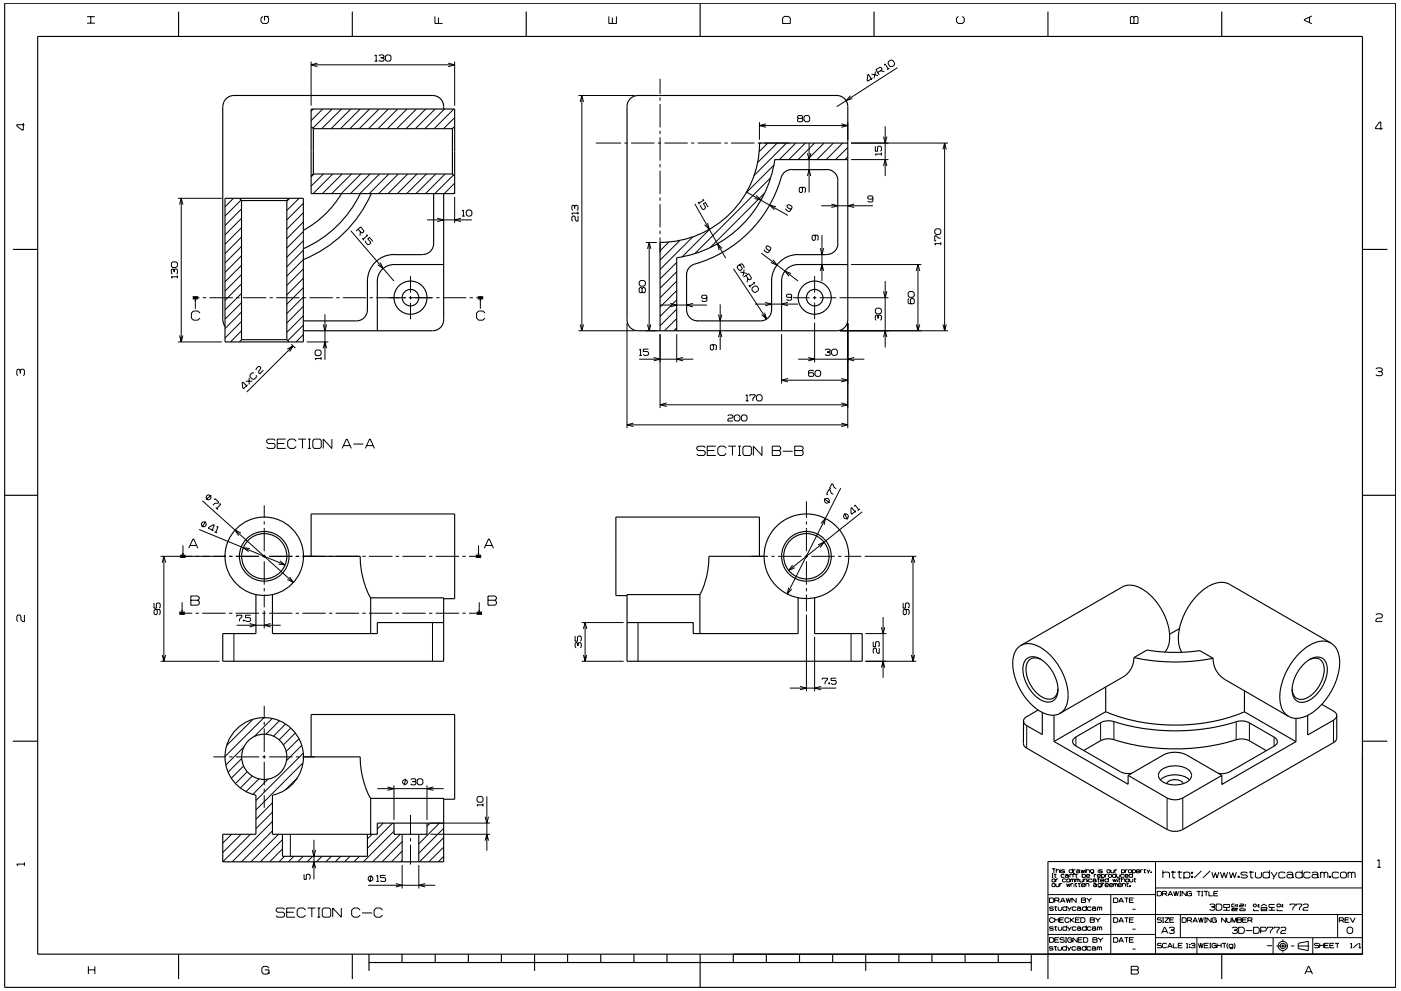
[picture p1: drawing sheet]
<svg xmlns="http://www.w3.org/2000/svg" width="420mm" height="297mm" viewBox="0 0 420 297" stroke-linecap="round" stroke-linejoin="round" font-family="sans-serif">
<g fill="none" stroke="#000" stroke-width=".3">
<path d="M26.1 6.9h2.3M26.1 5h2.3M27.2 5v1.9M78.8 4.9l-.5 .5v1.1l.5 .5h1.3l.5-.5v-1.1l-.5-.5M80.6 4.9h-1.3v1.2M93.3 18.5v13.2M93.3 19.4h43.1M95.2 18.9l-1.9 .5 1.9 .6M112.4 16.8l.4-.3v1.8M112.4 18.3h.8M113.6 16.8l.3-.3h1l.3 .3-.3 .5M114.2 17.3h.7"/>
<path d="M114.9 17.3l.3 .3v.4l-.3 .3h-1l-.3-.3M115.6 16.9l.4-.4h.8l.5 .4v1l-.5 .4h-.8l-.4-.4zM130.4 4.9v2.1h2.3M131.5 5.2v1.8M134.4 18.9l2 .5-2 .6M136.4 18.5v13.2M182.6 4.9v2.1h2.3v-2.1M183.6 5.2v1.8M234.7 5.4l.5-.5h1.3l.5 .5v1.6h-2.3zM265.2 19.6l.2-.5 1 1.6M266.4 18.5l.8-.5 .6 .1 .5 .9-.1 .6-.7 .4-.6-.1-.6-.8zM287.4 4.9l-.5 .5v1.1l.5 .5h1.2l.6-.5v-1.1l-.6-.5"/>
<path d="M339.3 4.9h.4l.4 .4 .3-.4h.5l.4 .4v1.7h-2.3v-1.7zM340.1 5.3v1.7M392.7 5.2v1.5M393.4 4.8l-2.2 1v.3l2.2 1M7 36.9v2.1h-.4l-1.6-1.2v-.4h2.3M94 32.7l-.7 .7M96.8 32.7l-3.5 3.5M99.6 32.7l-5.8 5.7M102.4 32.7l-5.9 5.9M105.2 32.7l-5.9 5.9M108 32.7l-5.9 5.9M110.8 32.7l-5.9 5.9"/>
<path d="M113.7 32.7l-6 5.9M116.5 32.7l-6 5.9M119.2 32.7l-5.8 5.9M122 32.7l-5.8 5.9M124.9 32.7l-5.9 5.9M127.7 32.7l-5.9 5.9M130.5 32.7l-5.9 5.9M133.3 32.7l-5.9 5.9M136.1 32.7l-5.9 5.9M136.4 35.3l-3.4 3.3M173.5 28.6h16.8M174 30.6l.5-2 .5 2"/>
<path d="M174.5 28.6v70.5M198 23.6v4.6M198 29.2v1M198 31.2v7M198 39.2v1M227.8 36.6v5.3M227.8 37.6h26.5M229.7 37.1l-1.9 .5 1.9 .5M239.4 35.5l-.2-.3 .2-.6h1l.3 .3-.3 .6M239.4 35.5l-.2 .3 .2 .7h1l.3-.3v-.4l-.3-.3M239.4 35.5h1M241.1 35.1l.5-.5h.8l.4 .5v1l-.4 .4h-.8l-.5-.4z"/>
<path d="M252.3 37.1l1.9 .5-1.9 .5M254.3 36.6v5.3M255.1 28.7l-1.4 1.5 1.9-.7M261.4 22.2l1.9 .4M261.7 23.4l-1.5 .9-.1-.2 .1-1.6 .2-.2 1.1 1.6M262.5 21.5l-.4 2M263.2 21.7l1.2-.7 .1-.4-.3-.4h-.3l-1.2 .7 .9 1.5M264 21.2l1.2 .3M265.5 37.9v14.9M266.7 20.4l-.6 .5M269.2 20.3l-18.3 11.7M414.6 38.6h-2.1v-.4l1.3-1.6h.3v2.3"/>
<path d="M53.4 59.4h13.1M54.4 59.4v43.1M70 59.4l-2.5 2.6M72.3 60l-4.8 4.8M86.9 59.4l-.9 .9M89.7 59.4l-3.7 3.7M94.1 52.2l-.8 .8M97 52.2l-3.7 3.6M99.8 52.2l-5.9 5.8M102.4 58h5.6M102.6 52.2l-5.9 5.8M105.4 52.2l-5.9 5.8"/>
<path d="M108.2 52.2l-5.9 5.8M111 52.2l-5.9 5.8M113.8 52.2l-5.9 5.8M116.6 52.2l-5.9 5.8M119.5 52.2l-6 5.8M122.3 52.2l-5.9 5.8M125 52.2l-5.8 5.8M127.9 52.2l-5.9 5.8M130.7 52.2l-5.9 5.8M133.5 52.2l-5.9 5.8M136 52.5l-5.6 5.5M136.4 57.7l-.4 .3"/>
<path d="M136.4 54.9l-3.2 3.1M136.4 59.1v7.8M178.7 42.9h7.6M187.2 42.9h1.1M189.3 42.9h7M197.3 42.9h.9M198 41.2v7M198 49.2v1M198 51.2v7M198 59.2v1M199.3 42.9h6.9M207.3 42.9h.9"/>
<path d="M209.3 42.9h6.9M210.7 59.8l.5 .2-1.7 .9M217.3 42.9h1M219.2 42.9h7.1M223.9 57.6l12.4 7M226.8 58.6l1.4 1.4-1.9-.5M227.2 42.9h1.1M229.2 42.9h7.6M229.3 57.9l-16.4 16.4M230.2 42.9l-2.6 2.6M231.1 53.3l-22.8 22.8M232.1 49.5l-8.4 8.3"/>
<path d="M233.1 42.9l-5.9 5.9M235.9 42.9l-9.8 9.8M238.7 42.9l-5 4.9M240.4 56.1l.3 .3v1l-.3 .3h-.4l-.3-.3v-1l.3-.3h1.3l.3 .3v1l-.3 .3M241.5 42.9l-4.9 4.9M242.1 52.8l.6-2 .5 2M242.1 45.9l.6 1.9 .5-1.9M242.7 42.9v14.8M244.3 42.9l-4.9 4.9M247.1 42.9l-5 4.9M249.9 42.9l-4.9 4.9M252.7 42.9l-4.9 4.9"/>
<path d="M254.3 47l-.9 .8M254.3 44.2l-3.7 3.6M255.2 47.8h11.2M255.2 42.9h29.1M261.8 59.4l-.3 .3h-1l-.3-.3v-.4l.3-.3h1l.3 .3v1.3l-.3 .2h-1l-.3-.2M262.5 43.8v1.5h.7v-1.2l.3-.3h.5l.3 .3v1l-.3 .2M264.3 46.2h-1.8l.3 .4M264.3 45.8v.8M265 40.9l.5 2 .5-2M265 49.7l.5-1.9 .5 1.9M282.8 44.8l.5-1.9 .5 1.9M283.3 42.9v56.2"/>
<path d="M51.8 78.5h1l.4 .4v.9l-.4 .4h-1l-.4-.4v-.9zM53.8 61.3l.6-1.9 .5 1.9M72.4 79.5l-4.9 5M72.4 73.9l-4.9 4.9M72.4 76.7l-4.9 5M72.4 71l-4.9 5M72.4 68.2l-4.9 5M72.4 65.5l-4.9 4.9M72.4 62.6l-4.9 5M91 77.8l-5 5M91 72.2l-5 4.9M91 69.4l-5 4.9"/>
<path d="M91 61l-5 4.9M91 63.8l-5 4.9M91 75l-5 5M91 66.6l-5 4.9M91 69v5.6M105.2 69.2l13 15M107.4 68.7l.9 1.1h.4l.4-.3v-.4l-.9-1.1-1.4 1.3M108.1 69.4l-.1 1.3M108.6 71.4l.6 .7M109.6 72.2v.4l.6 .7h.5l.4-.3v-.4l-.8-1 .5-.4 1 1.1M109.8 70.4l.5 .1-1.4 1.2M114 78.7l.9 1.8-1.6-1.1"/>
<path d="M128.1 65.9h13.4M131.1 65.4l2 .5-2 .5M138.3 65.4l-1.9 .5 1.9 .5M138.6 63.2l.4-.2v1.8M138.6 64.8h.8M139.8 63.4l.4-.4h.9l.4 .4v.9l-.4 .5h-.9l-.4-.5zM172.3 61.8l.3-.3h.5l.3 .3v1l-.3 .3M172.3 61.8l-.2-.3-.6 .3v1l.3 .3M172.3 61.8v.7M173.4 63.5v.8M173.4 64.7v1.6h-.5l-.4-.4v-.9l-.3-.3h-.4l-.3 .3v1l.3 .3M173.4 63.9h-1.9l.3 .4"/>
<path d="M193.7 72.7h3.3M194.2 74.6l.5-1.9 .5 1.9M194.7 72.7v26.4M198 61.2v7M198 69.2v.9M198 71.2v4.5M200.6 72.6l-2.6 2.6M202.9 78.7l-4.9 4.9M203.9 72.1l-5.9 5.9M207.7 71l-9.7 9.8M208.4 61.1l9.2 16.3M209.3 60.5l.5 .8"/>
<path d="M210.2 61.5l-.1 .3 .5 .9 .4 .1 .4-.3 .2-.4-.7-1.1 .7-.3 .7 1.4M212.2 66.8l.5 1.9-1.4-1.3M212.9 68.6l-8.3 8.4M216.6 74.5l-1.4-1.4 .5 1.9M221.7 79.5h.3l.6 .9-.1 .4-.5 .3-.4-.1-.5-.9 .1-.3 1.1-.7h.3l.6 .9-.1 .4M228.3 75.9l11.1 8.3M229.2 74.8v.3l.8 .6h.4l.8-1-.1-.4-.8-.6h-.3l-.3 .8 .8 .6 .4-.1M231.8 77.9l1.2 1.6-1.8-.8M232.7 62l-1.9-.5 1.4 1.4M235.6 62.5l.1 .4 .9 .5 .3-.1 .7-1.1-.1-.4-.9-.5-.4 .1-.1 .8 .9 .5 .4-.1M244.3 70.5l.2 .2v1.1l-.2 .3h-.5l-.3-.3v-1.1l.3-.2h1.3l.3 .2v1.1l-.3 .3M246 74.4l.5 1.9 .5-1.9"/>
<path d="M246.3 61.7h15.5M246.5 70.5v13.7M249.3 61.2l1.9 .5-1.9 .5M255.2 79.3h21.1M256.2 61.2l-1.9 .5 1.9 .5M275.3 79.3v19.8M280.8 68.6h.9l.5 .4v.8l-.5 .5h-.9l-.5-.5v-.8zM282.2 73h-1.9l.3 .5M282.2 72.6v.9M282.2 71.4h-.8l-.6-.7h-.5v1.5h.5M52.2 80.9l.3-.3 .7 .3v1l-.2 .3M52.2 80.9l-.3-.3-.5 .3v1l.3 .3"/>
<path d="M52.2 80.9v.7M53.2 83h-1.8l.3 .4M53.2 82.6v.8M58.6 89.2v3.3M59.4 89.2h.5M60 93.9l-.7-.7h-1.3l-.6 .7v1.4l.6 .7h1.3l.7-.7M60.8 89.2h1M62.8 89.2h7M70.8 89.2h1M72.4 90.7l-4.9 5M72.4 87.9l-4.9 5M72.4 82.3l-4.9 5"/>
<path d="M72.4 93.5l-4.9 5M72.4 85.1l-4.9 4.9M72.4 96.4l-4.9 4.9M72.4 99.1l-3.3 3.4M72.9 89.2h6.9M80.9 89.2h.9M82.8 89.2h7M90.8 89.2h1M91 86.2l-5 5M91 91.8l-5 5M91 89l-5 5M91 83.4l-5 5"/>
<path d="M91 80.6l-5 5M91 94.7l-5 4.9M91 97.5l-4.7 4.6M92.8 89.2h7M96.9 97.2l.5 1.9 .6-1.9M97.4 94.2v13.7M100.8 89.2h1.1M102.8 89.2h7M110.8 89.2h1M112.8 89.2h9M122.6 89.2h7.2M123.1 82.8v4.9"/>
<path d="M123.1 88.7v1M123.1 90.7v5M130.8 89.2h1M132.8 89.2h7M140.8 89.2h1M142.8 89.2h.4M144.1 89.2v3.3M145.5 93.9l-.7-.7h-1.2l-.7 .7v1.4l.7 .7h1.2l.7-.7M173.5 99.1h16.8M174 97.2l.5 1.9 .5-1.9M188 96.9v31.5M191.7 84.5l.4-.4h1l.4 .4v.8l-.4 .5h-1l-.4-.5z"/>
<path d="M192.6 86.4l-.3-.2-.6 .2v1.1l.3 .3 .6-.3M192.6 86.4l.2-.2 .7 .2v1.1l-.3 .3h-.4l-.2-.3M192.6 86.4v1.1M193.7 99.1h3.3M194.2 97.2l.5 1.9 .5-1.9M198 91.4h14M201 90.9l1.9 .5-1.9 .6M202.9 98.3l-.8 .8M202.9 95.5l-3.6 3.6M202.9 92.7l-4.9 5M202.9 89.9l-4.9 4.9M202.9 87.1l-4.9 4.9"/>
<path d="M202.9 84.2l-4.9 5M202.9 81.5l-4.9 4.9M207.8 90.9l-1.9 .5 1.9 .6M212 89.2l-.3 .2h-1l-.3-.2v-.4l.3-.3h1l.3 .3v1.2l-.3 .3h-1l-.3-.3M215.5 94.3l.5 1.9 .5-1.9M216 91.2v13.7M220 80.6l9.9 15M222 81.5l2 .5M223.2 80.8l-.4 2M223.7 82.6l.8 1.2 .8-.1v-.5l-.8-1.2-1.5 1.1M224.3 83.4l-.3 1.2M224.6 85.4l.4 .7"/>
<path d="M225.6 86.2l.8-.5 .6 .1 .5 .7-.1 .6-.9 .6-.5-.2-.5-.7zM225.9 84.6l.5 .2-1.6 1M226.4 91.1h12.9M229.3 93.7l.6 1.9-1.5-1.3M229.5 90.6l1.9 .5-1.9 .6M236.3 90.6l-1.9 .5 1.9 .6M237.2 82l-1.8-.8 1.2 1.6M237.4 88.9l-.2 .3h-1.1l-.2-.3 .2-.7h1.1l.2 .2v1.3l-.2 .3h-1.1l-.2-.3M237.9 89.2h4.9M243.8 89.2h1M244.3 96.7v11.9M244.3 82.8v4.9"/>
<path d="M244.3 88.7v1M244.3 90.7v5M245.8 89.2h5M246 81.2l.5-1.9 .5 1.9M251.8 89.2h14.6M251.9 99.1h32.4M254.3 96.9v31.5M262.9 92.4h1l.4 .4v.8l-.4 .5h-1l-.4-.5v-.8zM263.3 94.7l.3-.3h.4l.3 .3v1l-.3 .3M263.3 94.7l-.2-.3-.6 .3v1l.3 .3M263.3 94.7v.8M265 87.3l.5 1.9 .5-1.9"/>
<path d="M265.5 84.2v19.9M272.6 89.5l-.3 .3v1l.3 .3h1.3l.3-.3v-1l-.3-.3h-.6l-.3 .3v1l.3 .3M272.8 87.4h.9l.5 .4v.9l-.5 .4h-.9l-.5-.4v-.9zM274.8 81.2l.5-1.9 .5 1.9M274.8 97.2l.5 1.9 .5-1.9M282.8 97.2l.5 1.9 .5-1.9M6.1 111l-.4-.3h-.3l-.4 .3v1.3l.4 .3M6.1 111l.3-.3h.6l.3 .3v1.3l-.3 .3M6.1 111v.9M53.4 102.5h13.1M53.8 100.5l.6 2 .5-2M73.7 114.3h2"/>
<path d="M74.2 115.3l-1.2 1.2-.2-.2-.2-1.6 .2-.2 1.3 1.3M74.7 113.2v2M76.2 111.8h-.6l-.6 .6v.5l.7 .8h.6l.6-.6v-.7M76.8 111v-.5l.7-.6h.4l.3 .3v.3l-.6 .7v.6l.3 .3 1.1-1.1M86.1 104.7l1.8-1-1 1.7M87.4 103.2l1.2 1.2M87.9 103.7l-13.9 13.8M91 100.3l-2.2 2.2M92 102.5h6.5M94.5 105.3l.4-.4h1l.4 .4v.9l-.4 .4h-1l-.4-.4zM96.3 107.4h-1.8l.2 .5M96.3 107v.9"/>
<path d="M96.9 104.4l.5-1.9 .6 1.9M191.7 107.7h16.2M191.7 106.5h.8M191.7 104.9l.4-.2v1.8M194.5 104.7h-1.6v.7h1.3l.3 .3v.5l-.3 .3h-1l-.3-.3M196 107.1l1.9 .6-1.9 .5M198 100.2v22.1M202.9 100.2v8.4M204.8 107.1l-1.9 .6 1.9 .5M213.7 103.3l.3 .3v1l-.3 .3h-.4l-.3-.3v-1l.3-.3h1.2l.3 .3v1l-.3 .3M215.5 101.1l.5-2 .5 2M223.7 118.6l.4-.3v1.9"/>
<path d="M224.9 118.7v-.4h1.6v.4l-.7 .8v.7M226.9 118.7l.4-.4h.8l.5 .4v1.1l-.5 .4h-.8l-.4-.4zM234.4 100.2v14.8M234.4 114h19.9M236.3 113.5l-1.9 .5 1.9 .5M239.4 107.7h19.8M242.4 107.1l1.9 .6-1.9 .5M244 111.3l-.2-.3h-1l-.3 .3v1.3l.3 .2h1l.2-.2v-.6l-.2-.3h-1l-.3 .3M244.9 111h.8l.4 .4v1l-.4 .4h-.8l-.5-.4v-1zM247.4 104.9l.3-.2h1l.3 .2-.3 .6M248 105.5h.7M248.7 105.5l.3 .3v.4l-.3 .3h-1l-.3-.3"/>
<path d="M249.8 104.7h.9l.4 .4v1l-.4 .4h-.9l-.4-.4v-1zM252.3 113.5l1.9 .5-1.9 .5M256.2 107.1l-1.9 .6 1.9 .5M265 101.1l.5-2 .5 2M412.6 110.7l.4-.4h1.2l.4 .4v.3l-.4 .4M413.3 111.4h.9M414.2 111.4l.4 .3v.6l-.4 .3h-1.2l-.4-.3M82.5 132l-.4-.4h-1.7l-.4 .4v.5l.4 .4h1.7l.4 .4v.7l-.4 .4h-1.7l-.4-.4M83.1 132.9h2.2M85.7 131.6h-2.6v2.8h2.6M88.8 132.2l-.6-.6h-1.3l-.6 .6v1.6l.6 .6h1.3l.6-.6M89.4 131.6h2.4"/>
<path d="M90.7 131.6v2.8M92.4 131.6h.8M92.4 134.4h.8M92.8 131.6v2.8M93.8 132l.4-.4h1.7l.4 .4v2l-.4 .4h-1.7l-.4-.4zM99.5 131.6v2.8l-2.6-2.8v2.8M102.6 134.4l1.3-2.8h.2l1.3 2.8M103 133.6h2M106 133.1h3M109.6 134.4l1.2-2.8h.2l1.3 2.8M110 133.6h1.9M188 127.3h66.2"/>
<path d="M189.9 126.8l-1.9 .5 1.9 .5M198 121.3h56.3M199.9 120.8l-1.9 .5 1.9 .5M211.5 134.2l-.4-.5h-1.7l-.4 .5v.4l.4 .4h1.7l.4 .5v.6l-.4 .4h-1.7l-.4-.4M212.1 135h2.1M214.7 133.7h-2.6v2.8h2.6M217.8 134.4l-.6-.7h-1.3l-.6 .7v1.5l.6 .6h1.3l.6-.6M218.3 124.6l.2-.2h1l.3 .2v.5l-.3 .2h-.8l-.4 .5v.4h1.5M218.4 133.7h2.3M219.7 133.7v2.8M220.2 124.8l.4-.4h.9l.4 .4v1l-.4 .4h-.9l-.4-.4zM221.4 133.7h.8"/>
<path d="M221.4 136.5h.8M221.8 133.7v2.8M222.8 124.4h.8l.4 .4v1l-.4 .4h-.8l-.5-.4v-1zM222.8 134.2l.4-.5h1.7l.4 .5v1.9l-.4 .4h-1.7l-.4-.4zM223.7 120.2h.8M228.5 133.7v2.8l-2.6-2.8v2.8M231.6 133.7h2.1l.4 .5v.4l-.4 .4 .4 .5v.6l-.4 .4h-2.1zM231.6 135h2.1M234.7 135.3h3M238.3 133.7h2.2l.4 .5v.4l-.4 .4 .4 .5v.6l-.4 .4h-2.2zM238.3 135h2.2M252.3 120.8l1.9 .5-1.9 .5"/>
<path d="M252.3 126.8l1.9 .5-1.9 .5M59.7 158.7l25.8 10.6M60.5 156.9h-.1M60.5 157.6l.1 .1M60.7 150.1l27.3 24.5M60.8 157.8h.1M61.7 156.3l-1.1 1.7M61.8 157.5l-.5 .4-.5-.1M61.8 157.4l-.2-.8-.9-.1-.2 .3-.1 .6 .4 .4M61.8 157.4v.1M62 148.6l-.2 .4 .3 .7 .7 .1 .2-.2M62 148.6a.72 .72 0 0 1 1.1-.1 .72 .72 0 0 1 0 1.1"/>
<path d="M62 148.6h.1M63.1 149.6h-.1M63.4 148.5l-1.7 1.2M64 159l-1.5-.7 1.5-1 .3 .1-.7 1.7M64.2 149.8l.3-.3 1.2 1-.3 .3-1 .1-.5 .5M64.3 159.4l.8 .3M64.7 152.1l.7 .6M64.9 157.9h.5l-.7 1.7M65.7 151l.5 .1-1.2 1.3M72.3 159.8l-1.8-.9 1.1 1.7M79.2 151.5v3.7M79.2 156.3v.9"/>
<path d="M79.2 158.2v7M241.8 150.2v5M241.8 156.3v.9M241.8 158.2v7M246.2 156.9l1.3-1.5-.4 2M247.2 149.5l1.6 1.2M247.3 150.1h.1M247.3 150.1l.4 .6M247.3 149.8v.3M247.4 149.8l.5-.4a.7 .7 0 0 1 .7 .2 .7 .7 0 0 1 .1 .8M247.4 149.8h-.1M247.7 150.7v.1"/>
<path d="M248.7 150.4h.1M248.7 150.4l-.3 .3-.7 .1M249.9 148.2l-.6-.3-.3-1-.4-.2-.7 1.4 .4 .2M250.8 146.4l-.7-.3-.3-.9-.3-.2-.7 1.3 .4 .3M252.1 146.3l-16 31.8M253.2 153.9l1 1.8M253.6 154.1h-.1M256.2 151.9l.2-.6 1.2 1.5M256.7 153.1l-1.3 1-.2-1.8 .2-.2 1.2 1.5M257.9 152.5l-.7 .6M258.6 153.4l-22.1 17.6M48.2 166.8h19.5"/>
<path d="M48.6 168.7l.5-1.9 .6 1.9M49.1 166.8v31.4M54.9 163.5v3.3M56.6 164.3l1.3-2.8h.2l1.2 2.8M57 163.5h1.9M57.2 178.6h2.1l.5 .5v.4l-.5 .4 .5 .4v.7l-.5 .4h-2.1zM57.2 179.9h2.1M68.7 166.8h1M70.7 166.8h7M74.9 164.4l-2-.2 1.6 1.2M78.7 166.8h1M79.2 166.2v1.1"/>
<path d="M79.2 168.2v7.1M79.2 176.2v1M79.2 178.2v3.8M80.7 166.8h7M83.9 168.1l1.6 1.2-2-.2M86.9 172.9l1.1 1.7-1.8-.9M88.7 166.8h1M90.7 166.8h7M98.7 166.8h1M100.7 166.8h7M108.7 166.8h1M110.7 166.8h7"/>
<path d="M118.7 166.8h1M120.7 166.8h7M128.7 166.8h1M130.7 166.8h7M138.7 166.8h1M140.7 166.8h2M143.5 163.5v3.3M145.2 164.3l1.3-2.8h.2l1.3 2.8M145.7 163.5h1.9M146.3 178.6h2.2l.4 .5v.4l-.4 .4 .4 .4v.7l-.4 .4h-2.2zM146.3 179.9h2.2M225.3 166.8h5"/>
<path d="M231.4 166.8h.9M233.3 166.8h7M236.5 176.2l-.4 1.9 1.3-1.5M237.7 169.4l-1.2 1.6 1.8-.8M241.3 166.8h1M241.8 166.2v1.1M241.8 168.2v7.1M241.8 176.2v1M241.8 178.2v5.1M243.3 166.8h7M245.3 163.3l1.8-.8-1.1 1.6M251.3 166.8h1"/>
<path d="M253.3 166.8h5M259.3 166.8h15.5M273.3 168.7l.5-1.9 .5 1.9M273.8 166.8v31.4M7.3 184.3v2h-.5l-.5-.5v-1.1l-.4-.4h-.5l-.4 .4v1.2l.4 .4M46.2 180.7v1.6h.7v-1.3l.3-.3h.5l.3 .3v1l-.3 .3M46.9 182.7l.3 .3v.9l-.3 .3h-.4l-.3-.3v-.9l.3-.3h1.2l.3 .3v.9l-.3 .3M48.2 198.2h17.6M48.6 196.3l.5 1.9 .6-1.9M54.6 180.5v3.3M55.5 183.8h2.2M58.7 183.8h.9"/>
<path d="M60.7 183.8h7M68.7 183.8h1M70.1 189.9v8.3M70.7 183.8h7M71 184.9v-.5h1.6v.5l-.8 .6v.8M71 187.4h13.2M72.9 185.8h.3v.3h-.3zM73.1 185.8v.3M74.8 186.9l1.9 .5-1.9 .5M75.2 184.4h-1.6v.7h1.3l.3 .3v.6l-.3 .3h-1l-.3-.3M78.7 183.8h1M79.2 183v5.4"/>
<path d="M80.7 183.8h7M81.1 186.9l-1.9 .5 1.9 .5M88.7 183.8h1M90.7 183.8h7M98.7 183.8h1M100.7 183.8h7M108.7 183.8h1M110.7 183.8h7M118.7 183.8h1M120.6 183.8h7.1M128.6 183.8h1.1M129.7 186.6v11.6"/>
<path d="M130.7 183.8h7M138.7 183.8h1M140.7 183.8h2.2M143.7 180.5v3.3M172.5 190.6v1.6h.7v-1.3l.3-.3h.5l.3 .3v1l-.3 .3M173.3 192.9l-.2-.3-.6 .3v1l.3 .2M173.3 192.9l.3-.3 .7 .3v1l-.3 .2M173.3 192.9v.7M174.5 198.2h12.5M174.5 186.6h12.5M175 188.5l.5-1.9 .5 1.9M175 196.3l.5 1.9 .5-1.9"/>
<path d="M175.5 186.6v11.6M191.3 186.6v11.6M241.8 184.2v23M244.3 190.9v16.3M255.2 189.9v8.3M259.5 198.2h15.3M259.5 189.9h6.3M261.9 192.3v1.5h.7v-1.2l.2-.3h.6l.3 .3v1l-.3 .2M263.7 194.3v1.5h-.4l-.5-.4v-.9l-.2-.2h-.5l-.2 .2v1l.2 .3M264.3 188l.5 1.9 .5-1.9M264.8 185v18.2M270.8 180.7v1.6h.7v-1.3l.3-.3h.6l.3 .3v1l-.3 .3"/>
<path d="M271.5 182.7l.3 .3v.9l-.3 .3h-.4l-.3-.3v-.9l.3-.3h1.3l.3 .3v.9l-.3 .3M273.3 196.3l.5 1.9 .5-1.9M412.6 184.3l.4-.3h1.2l.4 .3v.6l-.4 .4h-1.1l-.5 .5v.5h2M75.8 215.6l-7.8 7.8M79.1 215.1l-11.6 11.6M79.2 211.6v3.8M79.2 216.4v1M79.2 218.4v7M81.7 215.4l-5.4 5.3M83.8 216l-4 4.1M85.6 217l-3.6 3.7M87.2 218.2l-3.5 3.6"/>
<path d="M88.6 219.7l-3.6 3.6M236.9 206.3h13.9M239.9 205.7l1.9 .6-1.9 .5M246.2 205.7l-1.9 .5 1.9 .6M246.6 203.7v-.4h1.6v.4l-.8 .7v.7M248.5 204.7h.3v.3h-.3zM248.7 204.7v.3M250.8 203.3h-1.6v.7h1.3l.3 .3v.5l-.3 .3h-1l-.3-.3M264.3 200.1l.5-1.9 .5 1.9M307.9 217.5v6.7M330.1 216.6v5.4M334.1 216.3v5.4"/>
<path d="M370.8 216.3l-.1 5.4M374.7 216.7v5.3M399.9 215.9v6.7M64 226.9h3.7M68.7 226.9h1M70.7 226.9h7M72.5 227.4l-4.1 4M73 229.6l-3.6 3.7M73.1 223.9l-5.4 5.4M74.1 231.4l-3.5 3.5M75.6 232.6l-3.5 3.6M77.6 233.5l-3.8 3.8"/>
<path d="M78.7 226.9h1M79.2 226.4v1M79.2 228.3v7.1M79.2 236.3v1.1M79.2 238.4v3.7M80.3 233.6l-4.5 4.5M80.7 226.9h7M88.7 226.9h1M89.1 233.2l-3.5 3.6M89.7 221.4l-3.9 3.9M90.5 223.4l-4.6 4.6M90.7 226.9h3.8"/>
<path d="M90.8 228.7l-14.1 14.1M90.9 225.8l-14.2 14.1M113.2 236.4h19.9M116.2 235.9l1.9 .5-1.9 .5M118.2 235.4v10.3M121.7 233.4l-.5 2M123.2 233.7l.2-.3h1.1l.3 .3-.3 .6M123.7 234.3h.8M124.5 234.3l.3 .2v.4l-.3 .3h-1.1l-.2-.3M125.1 233.8l.5-.4h.8l.4 .4v1l-.4 .4h-.8l-.5-.4zM128.1 235.4v10.3M130 235.9l-1.9 .5 1.9 .5"/>
<path d="M143.4 238.7h1l.5 .5v.8l-.5 .5h-1l-.4-.5v-.8zM146 238.7v16.3M322.7 220.9v2.7M350 239.2v9.4M354.7 239.2v9.4M382.1 220.9v2.8M7.3 258.5v1M7.3 259h-2.3l.4 .5M69.5 250.1l-2.7 2.6M72.3 250.1l-5.5 5.4M75.1 250.1l-8.3 8.2M81.7 243.4l-5 5"/>
<path d="M81.7 240.6l-5 5M81.7 249.1l-9.3 9.2M81.7 246.2l-12.1 12.1M83.5 250.1l-8.2 8.2M84.7 251.7l-6.6 6.6M84.7 254.5l-3.8 3.8M85.3 256.7l-1.6 1.6M87.1 250.1v6.6M88.1 256.7l-1.6 1.6M90.9 256.7l-1.6 1.6M93.6 254.8l.5 1.9 .6-1.9M93.8 256.7l-1.7 1.6"/>
<path d="M94.1 251.7v11.9M96.6 256.7l-1.7 1.6M99.4 256.7l-1.7 1.6M102.2 256.7l-1.7 1.6M105 256.7l-1.7 1.6M107.8 256.7l-1.7 1.6M111.6 250.1l-1.4 1.4M114.9 246.7l-1.7 1.8M117.7 246.7l-7.5 7.6M118.1 249.1l-9.1 9.2M120.1 250.1l-8.3 8.2M120.6 252.3l-6 6"/>
<path d="M120.6 257.9l-.4 .4M120.6 255.1l-3.2 3.2M120.6 259.3v7M123.1 244.3v5.9M123.1 251.2v1M123.1 253.2v5.9M125.6 259.3v7M125.6 250.1h.1M129 246.7l-.9 .9M129.1 250.1h17.9M129.1 246.7h17.9M131.8 246.7l-6.2 6.2"/>
<path d="M133.1 256.7l-1.7 1.6M133.1 253.9l-4.5 4.4M133.1 251.1l-7.3 7.2M133.1 248.3l-7.5 7.4M144.9 241.3h-1.9l.3 .4M144.9 240.8v.9M145.5 244.8l.5 1.9 .5-1.9M145.5 252l.5-1.9 .5 1.9M346.5 258.2v27.8M413 258l.6-.3v2.3M413 260h1.1M85.3 272.6l-.4-.4h-1.7l-.4 .4v.4l.4 .4h1.7l.4 .5v.6l-.4 .4h-1.7l-.4-.4"/>
<path d="M86 273.4h2.1M88.5 272.2h-2.5v2.7h2.5M91.2 262v1.6h.7v-1.3l.3-.3h.5l.3 .3v1l-.3 .3M91.7 272.8l-.7-.6h-1.3l-.6 .6v1.5l.6 .6h1.3l.7-.6M92.2 272.2h2.4M93.5 272.2v2.7M93.6 260.2l.5-1.9 .6 1.9M95.2 272.2h.9M95.2 274.9h.9M95.6 272.2v2.7M96.6 272.6l.5-.4h1.7l.4 .4v1.9l-.4 .4h-1.7l-.5-.4zM102.4 272.2v2.7l-2.6-2.7v2.7"/>
<path d="M108 272.8l-.6-.6h-1.3l-.6 .6v1.5l.6 .6h1.3l.6-.6M108.6 273.6h3M110.4 265.3h20.2M111.3 262.4l-.4 1.9M112.8 262.6l.5-.2v1.8M112.8 264.2h.9M114.7 272.8l-.6-.6h-1.3l-.6 .6v1.5l.6 .6h1.3l.6-.6M115.7 262.4h-1.6v.7h1.3l.3 .3v.5l-.3 .3h-1l-.3-.3M118.7 264.8l1.9 .5-1.9 .6M127.5 264.8l-1.9 .5 1.9 .6M314.3 274.1h94.3M314.3 268.1h32.3"/>
<path d="M314.7 269.2h1l.3 .3v.7l-.3 .3h-1zM315.5 260.4h1M315.5 261.8h.3M315.5 263h.3M315.5 263.7l.7-.3 .2 .8-.7 .2-.2-.2zM315.5 265l.7-.2 .2 .8-.7 .2-.2-.2zM315.7 261.8v1.2M315.9 272l-.2-.2h-.7l-.3 .2 .3 .4h.7l.2 .3-.2 .2h-.7l-.3-.2M315.9 278l-.2-.2h-.7l-.3 .2 .3 .3h.7l.2 .3-.2 .2h-.7l-.3-.2M316 275.4l-.3-.3h-.6l-.4 .3v.7l.4 .4h.6l.3-.4M316.1 260.4v1.2M316.1 262.1h.8"/>
<path d="M316.2 271.8h.9M316.2 277.8h.9M316.3 275.1v1.4M316.3 275.7h1.2M316.3 269.9h1.1l.2-.5-.2-.2h-1.1v1.3M316.4 261.9v1l.4 .1M316.5 271.6v1.2l.5 .1M316.5 277.6v1.2h.5M316.6 264.8v.8l.3 .2 .7-.2v-.8M316.6 263.4v1M316.8 260.9l.8-.2 .2 .9M316.8 260.4v1.2"/>
<path d="M317.1 269.9l.6 .6M317.3 263.4l-.7 .3M317.4 271.8v.9l.2 .2h.6l.2-.2v-.9M317.4 277.8v.8l.2 .2h.6l.2-.2v-.8M317.5 275.1v1.4M317.8 275.7h1.1M317.8 264.8v1M318 270.5l.6-1.3 .8 1.3M318 260.4v.2M318 260.9v.7M318.2 270.1h1M318.5 264.8l-.7 .2"/>
<path d="M319.1 275.1h-1.3v1.4h1.3M319.2 262.3l-.2-.2-.8 .2 .2 .7 .8-.2M319.3 260.9l-.2-.2-.8 .2 .2 .3 .8 .1-.2 .3h-.6l-.2-.2M319.5 262.3l.7-.2 .2 .7M319.7 263.7l-.2-.3h-.6l-.3 .3v.5l.3 .2 .8-.2M319.7 269.2l.4 1.3 .3-1.3 .4 1.3 .4-1.3M319.8 264.8l.3 1 .3-.9 .3 .9 .2-1M319.9 263.7l.8-.3 .1 .8-.7 .2-.2-.2zM319.9 272l-.2-.2h-.8l-.2 .2v.7l.2 .2h.8l.2-.2M319.9 278l-.2-.2h-.8l-.2 .2v.6l.2 .2h.8l.2-.2M319.9 271.5v1.4M319.9 277.5v1.3"/>
<path d="M320.2 271.8l.6 .9M320.2 277.8l.6 .8M320.4 262.6l-.2-.2h-.5l-.2 .2 .2 .4 .7-.2M320.4 262.8l.2 .2M320.6 275.4l-.3-.3h-.6l-.3 .3v.7l.3 .4h.6l.3-.4M320.8 262.3l.8-.2 .2 .2v.7M320.8 262.1v.9M321 275.1v1.4M321.1 263.7l.2-.3 .3 .3M321.1 263.4v1M321.1 275.7l1.1 .8M321.2 264.8v1"/>
<path d="M321.3 271.8l-.8 1.3M321.3 277.8l-.8 1.3M321.6 260.9l-.1-.2-.9 .2 .2 .7h.7l.1-.2M321.6 260.4v1.2M321.6 263.7v.7M321.6 263.7l.3-.3 .3 .3v.7M321.9 264.8l-.7 .2M321.9 260.7v.9M322 261.8h.2l-.2 .4zM322.1 275.1l-1.1 .9M322.1 264.5v.3M322.1 265v.8"/>
<path d="M322.1 261.8l-.1 .4M322.4 264.8h.7M322.5 262.1h.7M322.5 263.7l.2-.3 .3 .3M322.5 263.4v1M322.5 275.7h1.1M322.6 260.7l-.7 .2M322.6 264.7v1l.4 .1M322.7 272l-.2-.2h-.7l-.2 .2v.7l.2 .2h.7l.2-.2M322.7 278l-.2-.2h-.7l-.2 .2v.6l.2 .2h.7l.2-.2M322.7 269.2v1.3l-1.2-1.3v1.3M322.7 261.9v1l.4 .1"/>
<path d="M322.8 260.9l.8-.2 .2 .2v.5M323 263.7v.7M323 263.7l.2-.3 .4 .3v.7M323 272l.3-.2h.6l.2 .2v.7M323 278l.3-.2h.6l.2 .2v.6M323.3 264.8h.8M323.6 264.7v1l.4 .1M323.8 261.2l-.2-.1-.8 .1 .2 .4 .8-.2M323.8 261.4l.1 .2M323.8 275.1h-1.3v1.4h1.3M323.8 263.4l.2 1 .8-.2v-.8M324.1 275.1h1l.3 .3v.7l-.3 .4h-1z"/>
<path d="M324.1 272.5l-.2-.3h-.6l-.3 .3 .3 .4h.6l.2-.2M324.1 278.4l-.2-.2h-.6l-.3 .2 .3 .4h.6l.2-.2M324.1 272.7l.2 .2M324.1 278.6l.2 .2M324.2 260.7l.3 .9 .2-.8 .3 .8 .3-.9M324.3 269.2h1.1l.2 .2-.2 .4 .2 .5-.2 .2h-1.1zM324.3 269.8h1.1M324.4 265.3h1l-.2-.5h-.7l-.1 .8 .1 .2 .9-.2M324.5 262.3l.2-.2 .8 .2-.1 .7-.9-.2M324.5 261.8v1.2M325 263.7l.2-.3h.6l.1 1M325 263.4v1"/>
<path d="M325.5 260.4v.2M325.5 260.9v.7M325.6 264.8v1M325.6 265l.8-.2 .2 1M325.8 262.6h1l-.2-.5-.8 .2v.5l.2 .2 .8-.2M325.8 260.7v.9M325.8 260.9l.8-.2 .1 .9M325.8 272l-.2-.2h-.8l-.2 .2v.7l.2 .2h.8l.2-.2M325.8 278l-.2-.2h-.8l-.2 .2v.6l.2 .2h.8l.2-.2M325.8 271.5v1.4M325.8 277.5v1.3M325.9 269.2l.7 .7"/>
<path d="M326.2 263.2v.2M326.2 263.7v.7M326.6 269.9v.6M326.9 275.1h1.1l.2 .2-.2 .4 .2 .6-.2 .2h-1.1zM326.9 275.7h1.1M327.2 272l-.2-.2h-.7l-.2 .2v.7l.2 .2h.7l.2-.2M327.2 278l-.2-.2h-.7l-.2 .2v.6l.2 .2h.7l.2-.2M327.4 269.2l-.8 .7M327.5 263.7l-.2-.3h-.7l-.1 .3 .1 .7 .9-.2M327.5 272l.2-.2h.7l.2 .9M327.5 278l.2-.2h.7l.2 .8M327.7 263.7l.2-.3h.6l.2 .8"/>
<path d="M327.9 265l.7-.2 .2 .8M328 260.9l-.2-.2-.8 .2 .2 .6h.6l.2-.2M328 260.7v.9l-.8 .2M328.2 262.1v.9M328.5 275.1l.8 .7M328.6 272.5l-.2-.3h-.7l-.2 .3 .2 .4h.7l.2-.2M328.6 278.4l-.2-.2h-.7l-.2 .2 .2 .4h.7l.2-.2M328.6 272.7l.2 .2M328.6 278.6l.2 .2M328.7 264l-.2-.2h-.6l-.2 .2 .2 .4 .8-.2M328.7 264.2l.1 .2M328.8 262.1l-.6 .2"/>
<path d="M328.8 265.4l-.2-.2-.7 .2 .2 .4 .7-.2M328.8 265.6l.2 .2M329.1 262.6h1l-.2-.5h-.6l-.2 .7 .2 .2 .8-.2M329.1 263.4h.8M329.1 272l.2-.2 .5 .2M329.1 271.8v1.1M329.1 277.8v1M329.1 278l.2-.2 .5 .2M329.3 275.8v.7M329.3 260.4v.2M329.3 260.9v.7M329.4 263.3v1l.3 .1"/>
<path d="M329.8 272l.2-.2 .4 .2v.9M329.8 272v.9M329.8 278v.8M329.8 278l.2-.2 .4 .2v.8M330 275.1l-.7 .7M330.1 263.9h1l-.2-.5h-.6l-.2 .8 .2 .2 .8-.2M330.3 265l-.2-.2-.8 .2 .1 .7h.7l.2-.2M330.3 264.8v1l-.9 .1M330.4 262.3l.1-.2 .8 .2-.2 .7-.7-.2M330.4 262.1v1.1M330.5 264.8v1M330.6 260.9l-.1-.2-.9 .2 .2 .3h.7l.1 .1-.1 .3h-.7l-.2-.2"/>
<path d="M331.2 264.8l-.7 .2M331.4 265.3h1l-.1-.5-.9 .2v.6l.2 .2 .8-.2M331.5 262.1v.9M332.1 260.7l.8 .2-.2 .7h-.6l-.1-.2zM332.2 262.1l-.7 .2M332.4 263.7l-.2-.3h-.6l-.2 .3 .2 .7 .8-.2M332.4 263.2v1.2M332.4 262.3l.8-.2 .2 .2v.5l-.8 .2zM332.7 265.3h1l-.2-.5-.8 .2v.6l.2 .2 .8-.2M333.1 268.1v17.9M333.2 260.7l.1 .9h.6l.2-.2v-.7M333.7 263.4l.3 1 .3-.8 .3 .8 .2-1"/>
<path d="M334 269.2h.9l.3 .3v.7l-.3 .3h-.9zM334 275.1h.9l.3 .3v.7l-.3 .4h-.9zM334 265l.2-.2 .4 .2M334 264.8v1M334.3 260.7v.9M334.6 265l.1-.2 .4 .2v.8M334.6 265v.8M334.6 262.3l-.2-.2-.8 .2 .2 .7 .8-.2M334.6 261.8v1.2M334.9 262.1l.2 .9 .7-.2v-.7M335 260.7l-.7 .2M335.1 263.2v.2"/>
<path d="M335.1 263.7v.7M335.4 263.4h.7M335.4 265.3h1l-.2-.5h-.7l-.1 .8 .1 .2 .9-.2M335.5 276.5l.7-1.4 .7 1.4M335.5 270.5l.7-1.3 .7 1.3M335.6 263.3v1l.4 .1M335.7 276.1h1M335.7 270.1h1M336.3 260.9l.2-.2 .8 .2-.2 .7h-.6l-.2-.2M336.3 260.7v1.1M336.3 263.2v1.2M336.3 263.7l.2-.3h.7l.2 1"/>
<path d="M336.6 265l.2-.2 .8 .2v.8M336.6 264.8v1M337.1 262.3l-.2-.2-.8 .2 .2 .7 .8-.2M337.2 275.1h1.2M337.2 269.2h1.2M337.4 262.5h1l-.2-.4h-.7l-.1 .7 .1 .2 .9-.2M337.5 260.7v.9M337.6 263.7l.8-.3 .1 .8-.7 .2-.2-.2zM337.8 264.8h.7M337.9 269.2v1.3M337.9 275.1v1.4M338.1 264.7v1l.4 .1"/>
<path d="M338.2 260.7l-.7 .2M338.4 260.9l.7-.2 .2 .2v.5l-.7 .2zM338.7 275.7h1.1M338.7 269.8h1.1M338.8 265.5l.2 .2zM338.8 263.4v.8l.2 .2 .7-.2v-.8M338.9 265.5v.2M339.6 260.9l.2-.2 .7 .2-.2 .7h-.5l-.2-.2M339.6 260.7v1.1M339.6 278.5h1M339.6 272.5h1M339.6 262.3l-.1-.2-.9 .2 .2 .7 .8-.2"/>
<path d="M339.6 261.8v1.2M340 269.2h-1.3v1.3h1.3M340 275.1h-1.3v1.4h1.3M340 263.4h.7M340.3 263.3v1l.3 .1M340.8 261.2h1l-.2-.5h-.6l-.2 .7 .2 .2h.6l.2-.2M342.1 260.7v.9M342.7 260.7l-.6 .2M342.9 260.7h.8M343.2 260.5v1l.4 .1M344 260.7l.4 .7M344.9 260.7l-.7 1.1"/>
<path d="M345.1 261.3l.2 .2zM345.2 261.3v.2M346.5 266.2h62.1M347 267.2h1l.3 .3v.7l-.3 .3h-1zM348.3 275.3l-.2-.2h-.8l-.3 .4 .3 .2h.8l.2 .6-.2 .2h-.8l-.3-.2M348.4 279.8l.8-1.9 1 1.9M348.6 275.1h.4M348.6 276.5h.4M348.6 267.9h1.1l.2-.5-.2-.2h-1.1v1.3M348.7 279.2h1.2M348.7 261.8l.4-.4h1.2l.4 .4v1.3M348.7 260.9v2.2"/>
<path d="M348.8 275.1v1.4M349.3 275.1h1.2l-1.2 1.4h1.2M349.4 267.9l.6 .6M350.3 268.5l.6-1.3 .8 1.3M350.5 268.1h.9M350.6 278.2l.3-.3h1l.3 .3-.3 .6M350.8 275.7h1.1M351.2 278.8h.7M351.2 261.4h1.4M351.7 261v2l.8 .1M351.9 278.8l.3 .3v.4l-.3 .3h-1l-.3-.3M352 267.2l.4 1.3 .3-1.3 .4 1.3 .3-1.3"/>
<path d="M352.1 275.1h-1.3v1.4h1.3M353.1 261.4h1.4M353.7 261v2l.7 .1M353.8 267.2h.4M353.8 268.5h.4M354 267.2v1.3M354 274.1v7M354.5 275.1h.9l.4 .3v.7l-.4 .4h-.9zM355 261.7l.4-.3h1l.4 .3v1.1l-.4 .3h-1l-.4-.3M355 261.4v2.1M355.8 267.2v1.3l-1.3-1.3v1.3M356.1 275.8h1l.2-.5-.2-.2h-1v1.4"/>
<path d="M356.6 267.8h.7v.7M356.8 275.8l.6 .7M357.3 262.6h.4v.4h-.4zM357.3 261.4h.4v.4h-.4zM357.3 267.5l-.3-.3h-.6l-.3 .3v.7l.3 .3h.6l.3-.3M357.5 261.4v.4M357.5 262.6v.4M357.8 276.5l.6-1.4 .7 1.4M358 276.1h.9M358.9 267.2h1.1M359.4 275.1l.4 1.4 .4-1.4 .3 1.4 .4-1.4M359.5 267.2v1.3"/>
<path d="M360.3 261l-2.2 2.1M360.3 267.2h.5M360.3 268.5h.5M360.5 267.2v1.3M361.1 267.2h1.1M361.2 275.1h.5M361.2 276.5h.5M361.4 275.1v1.4M361.7 267.2v1.3M362.5 267.2v1.3h1.2M362.8 271.3l.3-.3h1l.3 .3-.3 .5M362.9 261l-2.1 2.1"/>
<path d="M363.2 275.1v1.4l-1.3-1.4v1.4M363.3 271.8h.8M363.4 261.4l.5 1.7 .6-1.5 .5 1.5 .5-1.7M364 275.7h.8v.8M364 267.8h1.1M364.1 271.8l.3 .3v.4l-.3 .3h-1l-.3-.3M364.7 271h1.3l.4 .4v1l-.4 .4h-1.3zM364.8 275.4l-.3-.3h-.7l-.3 .3v.7l.3 .4h.7l.3-.4M365.3 267.2h-1.3v1.3h1.3M366 261.4l.6 1.7 .5-1.5 .5 1.5 .6-1.7M366.9 272.8h1.9M367 271.1h1.7v.9h-1.7z"/>
<path d="M367.6 275.1v1.4l-1.3-1.4v1.4M367.8 272v.8M367.9 275.1v1l.3 .4h.6l.4-.4v-1M368.7 261.4l.5 1.7 .5-1.5 .5 1.5 .6-1.7M369.4 272.2h1.7v.3h-1.7v.5h1.7M369.5 276.5v-1.4l.6 1.4 .7-1.4v1.4M369.5 278.2l.3-.3h1l.3 .3-.3 .6M370.1 278.8h.7M370.2 271h-.8v.8h.8M370.2 271.4h.5M370.7 271v.8M370.8 278.8l.3 .3v.4l-.3 .3h-1l-.3-.3"/>
<path d="M371 275.1h1.1l.2 .2-.2 .4 .2 .6-.2 .2h-1.1zM371 275.7h1.1M371.1 271v.8M371.3 262.6h.3v.4h-.3zM371.5 262.6v.4M371.5 277.9h1.2l.5 .4v1.1l-.5 .4h-1.2zM371.8 271h1.1v.4h-1.1v.4h1.1M371.8 272.5l1.5-.1 .2 .4-1.6 .2zM372.7 275.7h1M373.5 271v.8M373.6 278.9h2M373.9 275.1h-1.2v1.4h1.2"/>
<path d="M374.1 261.8l-.4-.4h-1.2l-.4 .4 .4 .5h1.2l.4 .5-.4 .3h-1.2l-.4-.3M374.2 275.8h1.1l.2-.5-.2-.2h-1.1v1.4M374.6 261.4h1.4M374.9 275.8l.7 .7M375.1 261v2l.7 .1M376 272.4v.6h1.5M376 277.9h1.2l.5 .4v1.1l-.5 .4h-1.2zM376.1 271h.4l.3 .3-.3 .5h-.4l-.3-.2zM376.5 261.4v1.4l.3 .3h1.1l.4-.3v-1.4M377.1 271.3h.4M377.1 271.7h.4M377.5 271v1.1"/>
<path d="M378.1 279.1h1.4l.3-.3v-.6l-.3-.3h-1.4v1.9M378.1 272h2M378.2 272.5h1.7M378.2 272.2v.8h1.7v-.8M378.2 271.6l.8-.6 .9 .6M380.1 278.3v-.4h1.6v.4l-.7 .8v.7M380.4 272.8h2M380.7 261.8l-.3-.4h-1.3l-.3 .4v1l.3 .3h1.3l.3-.3M380.7 260.9v2.2M381.2 261.4l.9 1.4M381.4 272v.8M382.1 278.3v-.4h1.6v.4l-.7 .8v.7"/>
<path d="M382.3 271.1h-1.7v.9h1.7M383 271h1v.8h-1zM383 272.4v.6h1.7M383 261.4l-1.2 2.1M384.1 278.2l.2-.3h1.1l.3 .3v.4l-.3 .3h-.9l-.4 .5v.4h1.6M384.3 271.3h.4M384.3 271.7h.4M384.7 271v1M385.4 261.8l-.3-.4h-1.3l-.3 .4v1l.3 .3h1.3l.3-.3M385.9 261.8l.4-.4h1l.4 .4v1M386.9 271.4v-.4h1.5v.4l-.7 .7v.7M387.7 262.5l-.4-.4h-1l-.4 .4v.3l.4 .3h1l.4-.3"/>
<path d="M387.7 262.8l.4 .3M388.8 271.4v-.4h1.6v.4l-.7 .7v.7M390.5 261.8l-.4-.4h-1.2l-.3 .4v1l.3 .3h1.2l.4-.3M390.5 260.9v2.2M390.8 271.3l.3-.3h1l.2 .7-.2 .3h-.9l-.4 .4v.4h1.5M393 261.8l-.4-.4h-1.2l-.4 .4v1l.4 .3h1.2l.4-.3M393.4 261.8l.4-.4h1.1l.3 .4v1M395.2 262.5l-.3-.4h-1.1l-.4 .4v.3l.4 .3h1.1l.3-.3M395.2 262.8l.4 .3M396.1 261.8l.3-.4h.4l.3 .4M396.1 261.4v1.7M397.1 261.8l.4-.4 .7 .4v1.3"/>
<path d="M397.1 261.8v1.3M398.7 262.6h.4v.4h-.4zM398.9 262.6v.4M401.2 274.1v7M401.5 261.8l-.3-.4h-1.3l-.4 .4v1l.4 .3h1.3l.3-.3M401.7 275.8h1l.2-.5-.2-.2h-1v1.4M402 261.8l.4-.4h1l.4 .4v1l-.4 .3h-1l-.4-.3zM402.4 275.8l.7 .7M403.3 275.7h1.1M404.3 261.7l.3-.3 .7 .3M404.3 261.4v1.7M404.4 277.9h.9l.4 .4v1.1l-.4 .4h-.9l-.4-.4v-1.1z"/>
<path d="M404.6 275.1h-1.3v1.4h1.3M404.9 275.1l.8 1.4 .7-1.4M405.3 261.7l.4-.3h.4l.3 .3v1.4M405.3 261.7v1.4M26.5 290.7h1.9M26.5 289.6v2.4M28.4 289.6v2.4M79.4 290.7h1.3v1.3M80.7 290.2l-.6-.6h-1l-.6 .6v1.2l.6 .6h1l.6-.6M314.3 280.1h32.2M314.7 281.1h1l.3 .3v.7l-.3 .3h-1zM315.8 284l-.2-.2h-.7l-.2 .2 .2 .3h.7l.2 .2-.2 .3h-.7l-.2-.2"/>
<path d="M316.1 283.8h.9M316.3 281.7h1.1M316.5 283.6v1.1l.4 .1M317.3 283.8v.8l.2 .2 .9-.2v-.8M317.6 281.1h-1.3v1.3h1.3M319.2 281.3l-.2-.2h-.9l-.2 .2 .2 .4h.9l.2 .2-.2 .5h-.9l-.2-.2M319.5 281.1h.4M319.5 282.4h.4M319.7 281.1v1.3M319.8 284l-.2-.2h-.7l-.3 .2v.6l.3 .2h.7l.2-.2M319.8 283.4v1.4M320.1 283.8l.6 .8"/>
<path d="M320.8 281.7h.7v.7M321.2 283.8l-.7 1.2M321.5 281.4l-.4-.3h-.6l-.3 .3v.7l.3 .3h.6l.4-.3M322.7 284l-.3-.2h-.7l-.2 .2v.6l.2 .2h.7l.3-.2M323 284l.2-.2h.6l.2 .2v.6M323 281.1v1.3l-1.2-1.3v1.3M323.3 281.7h1.1M324 284.4l-.2-.2h-.6l-.2 .2 .2 .4h.6l.2-.2M324 284.6l.2 .2M324.6 281.1h-1.3v1.3h1.3M325 281.1h.9l.3 .3v.7l-.3 .3h-.9zM325.7 284l-.2-.2h-.8l-.2 .2v.6l.2 .2h.8l.2-.2"/>
<path d="M325.7 283.4v1.4M327.2 284l-.2-.2h-.8l-.2 .2v.6l.2 .2h.8l.2-.2M327.5 284l.2-.2h.6l.2 .2v.6M327.7 281.1h1.1l.3 .2-.3 .4 .3 .5-.3 .3h-1.1zM327.7 281.7h1.1M328.5 284.4l-.2-.2h-.6l-.2 .2 .2 .4h.6l.2-.2M328.5 284.6l.3 .2M329.1 283.8v1M329.1 284l.2-.2 .4 .2M329.3 281.1l.8 .7M329.7 284l.2-.2 .4 .2v.8M329.7 284v.8"/>
<path d="M330.1 281.8v.7M330.8 281.1l-.7 .7M334 281.1h.9l.3 .3v.7l-.3 .3h-.9zM335.5 282.4l.7-1.3 .7 1.3M335.7 282h1M337.2 281.1h1.2M337.9 281.1v1.3M338.7 281.7h1.1M339.3 289.6h1.7l.4 .4v.4l-.4 .3 .4 .4v.5l-.4 .4h-1.7zM339.3 290.7h1.7M339.6 284.5h1M340 281.1h-1.3v1.3h1.3"/>
<path d="M346.5 281.1h62.1M348.3 283l-.2-.3h-.8l-.3 .5 .3 .2h.8l.2 .5-.2 .2-1.1-.2M349.9 283l-.3-.3h-.7l-.3 .3v.8l.3 .3h.7l.3-.3M350.2 284.1l.6-1.4 .8 1.4M350.4 283.7h1M351.9 282.7v1.4h1.2M353.4 283.4h1M354.6 282.7h-1.2v1.4h1.2M355.8 284.1h.6M355.8 283l.3-.3v1.4M356.7 283.8l.2 .2zM356.7 283l.2 .3z"/>
<path d="M356.8 283v.3M356.8 283.8v.2M357.2 283l.2-.3h.8l.2 .3-.2 .4M357.6 283.4h.6M358.2 283.4l.2 .2-.2 .5-1-.2M358.9 281.1v4.9M359.4 282.7l.4 1.4 .3-1.4 .3 1.4 .4-1.4M361.1 283.4h1.1M362.5 282.7h-1.4v1.4h1.4M362.8 282.7h.4M362.8 284.1h.4M363 282.7v1.4"/>
<path d="M364 283.4h.7v.7M364.7 283l-.3-.3h-.6l-.3 .3v.8l.3 .3h.6l.3-.3M365 283.4h1.2M365 282.7v1.4M366.2 282.7v1.4M366.5 282.7h1.2M367.2 282.7v1.4M368.3 282.7a1.03 1.03 0 0 0 0 1.7M369.7 283.3l-.1-.3h-.8l-.2 .3v.5l.2 .2h.8l.1-.2M369.7 283l-.1 1.4h-.8M370.1 282.7l.3 .6-.3 1.1M380 283.5h1.5"/>
<path d="M381.8 281.1v4.9M382.8 283.6h3.4M384.7 281.6v.4M384.7 283v1.1M384.7 285v.5M387.2 283.6h1M389.2 283.6h3.4M389.3 282.7l3-.5v2.7l-3-.6zM391.3 292l1.1-2.4 1.2 2.4M391.7 291.3h1.6M393.7 281.1v4.9M395.5 283l-.2-.3h-.9l-.2 .5 .2 .2h.9l.2 .5-.2 .2-1.1-.2"/>
<path d="M395.8 283.4h1.2M395.8 282.7v1.4M397 282.7v1.4M397.2 283.4h1.1M398.5 282.7h-1.3v1.4h1.3M398.8 283.4h1.1M400.1 282.7h-1.3v1.4h1.3M400.4 282.7h1.2M401.1 282.7v1.4M405 284.1h.6M405 283l.3-.3v1.4M407.2 282.8l-1.3 1.3"/>
<path d="M407.5 284.1h.6M407.5 283l.3-.3v1.4"/>
<circle cx="253.7" cy="154.8" r=".73"/>
<circle cx="121.5" cy="234.4" r=".73"/>
<circle cx="111.1" cy="263.4" r=".74"/>
<circle cx="384.7" cy="283.5" r="1.39"/>
<circle cx="384.7" cy="283.5" r=".79"/>
</g>
<g fill="none" stroke="#000" stroke-width=".34">
<path d="M1.4 1h417.1v295h-417.1zM11.3 10.9h397.3v275.1h-397.3zM53.6 3.5v7.4M105.7 3.5v7.4M157.8 3.5v7.4M210 1v9.9M262.1 3.5v7.4M314.3 3.5v7.4M366.4 3.5v7.4M66.8 32v63.8M93.3 37.9l.7 .7M94 38.6v13.6"/>
<path d="M94 38.6h41.7M129.7 28.6h-59.6a3.3 3.3 0 0 0-3.3 3.3M129.8 28.6a3.4 3.4 0 0 1 3.3 4.1M135.7 38.6v13.6M136.4 37.9l-.7 .7M189 29.6a3.3 3.3 0 0 1 2.3-1h59.6a3.3 3.3 0 0 1 3.3 3.3l.1 63.9a3.3 3.3 0 0 1-3.3 3.3h-59.7a3.3 3.3 0 0 1-3.3-3.3v-63.9a3.3 3.3 0 0 1 1-2.3zM71.8 59.4l.6 .7M86.7 59.4l-.7 .7M94 52.2l-.7 .6M94 52.2h41.7M111.3 58a37.7 37.7 0 0 1-20.3 19.8M130 58v15a3.3 3.3 0 0 1-3.3 3.3"/>
<path d="M133.1 58v37.8a3.3 3.3 0 0 1-3.3 3.3M135.7 52.2l.7 .6M251.2 54.1v18.9M251.3 54.1a3.3 3.3 0 0 0-3.4-3.3h-10.5l-1.2 .2-1 .7a6 6 0 0 0-1.5 3.5 37.7 37.7 0 0 1-25.4 24M254.2 47.8h-21.8a34.7 34.7 0 0 1-29.5 29.5M254.3 42.9h-26.5a29.8 29.8 0 0 1-29.8 29.7M3.9 74.8h7.4M72.4 60.1h13.6M72.4 60.1v41.7M86 60.1v41.7M91 74.5a34.3 34.3 0 0 0 17-16.5h28.4v-25.3h-43.1v25.3h9.1a30 30 0 0 1-11.4 11v-9.6h-23.5v43.1h23.5v-27.9M126.7 76.3h-8.5a8 8 0 0 0-8 8v8.6"/>
<path d="M133.1 79.3h-14.9a5 5 0 0 0-5 5v14.8M198 72.7v26.4M202.9 77.3v21.8M208.3 79.2a3.3 3.3 0 0 0-2.4 3.1v10.6M247.9 76.3h-8.6a7.9 7.9 0 0 0-7.9 8v8.6M251.3 73a3.3 3.3 0 0 1-3.4 3.3M254.3 79.3h-15a4.9 4.9 0 0 0-4.9 5v14.8M408.6 74.8h7.4M66.8 95.8l.3 1.3 .4 .7M91 99.1h38.7M110.2 92.8a3.3 3.3 0 0 1-3.3 3.4h-15.9M205.9 92.8a3.3 3.3 0 0 0 3.4 3.4"/>
<path d="M231.4 92.8a3.3 3.3 0 0 1-3.3 3.4h-18.9M72.4 101.8h13.6M72.4 101.8l-.6 .7M86 101.8l.7 .7M1.4 148.5h9.9M184.7 155v23.5h3.3M184.7 155h43.1v11.8M408.6 148.5h9.9M76.7 178.2v11.7h-9.9v8.3h66.3v-19h-21.9M81.7 178.2v11.7h31.5v-3.3h19.9M91 166.8h17l.3 3.7 .6 2.9 .8 2.8 1.5 3M93.3 166.8v-12.7h43.1v25.4h-3.3"/>
<path d="M111.2 179.2v10.7M209.9 178.2h-21.9v20h70.6v-8.3h-14.3v-10.7M209.9 178.2v11.7M229.1 166.8h-16.5l-.3 3.6-.5 2.9-1 3.1-.9 1.8M239.4 179.2v10.7h-31.5v-3.3h-19.9M306.2 193.5l-1 .7-.9 1.4-.5 1.7-.1 1.5 .4 3.3 1.7 4.3 1.6 2.6 1.2 1.4 1.7 1.6 1.7 1.3 2 .8 1.3 .3 1.4-.1 1.2-.5M306.2 193.5l30.5-17.6 1.3-.5h1.2l2.4 .6 2.8 1.8 2.4 2.6 2.4 3.8 1.1 3 .5 3.1-.4 3.2-1 2M306.2 193.5l1.1-.5 1.4-.1 1.7 .4 1.6 .7 3.1 2.5 2 2.5 1 1.7 1.6 3.8 .6 2.5v1.8l-.2 1.9-.6 1.4-.8 1.1-.8 .6M307.7 197.7a3.7 3.7 0 0 1 5 .3l1.8 1.7 1.4 2.1 1 2.5 .4 2.5a3.2 3.2 0 0 1-1.6 3.3 3.2 3.2 0 0 1-3.6-.3l-2.3-1.9-1.8-2.6-1-2.5-.2-2.6a3.9 3.9 0 0 1 .9-2.5zM312.3 197.7a2.89 2.89 0 0 0-3.3-.1 2.89 2.89 0 0 0-1.3 2.9l.3 2.2 1 2.5 1.3 1.8 1.5 1.4a3.3 3.3 0 0 0 4.9 .1l.6-2.1M340.1 197.1l-.3 1.7-.5 1.5-.8 1.2-1.2 1.2-19.4 11.1M340.1 197.1l5.5 .9 5.4 .4 6.2-.2 6.6-.9"/>
<path d="M340.1 197.1l4.1-2.2 6.4 .6h4.5l4.7-.5 4 2.3M353.7 188.5l-3 1.6M363.8 197.3l.1 1.6 .6 1.7 1 1.5 1.2 1.1 19.7 11.5M390.9 199.1l2-1.5a3.2 3.2 0 0 1 3.6-.3 3.2 3.2 0 0 1 1.6 3.3l-.3 2.2-1.1 2.7-1.6 2.4-2.1 1.8a3.2 3.2 0 0 1-5.1-1l-.4-1.4v-1.1l.5-2.2 1.4-3zM392.6 197.8a2.9 2.9 0 0 1 3.3-.1 2.9 2.9 0 0 1 1.2 3l-.2 2-.6 1.6-1.2 2.1-1.6 1.8a3.7 3.7 0 0 1-5.1 .7l-.7-1.1-.2-1.3M399.2 192.7l-30.5-17.6-1.3-.5-1.3-.1-3 .9-2.3 1.4-2.8 2.8-2.4 3.5-1.4 3.4-.7 3.2-.1 2.8 .4 1.6 .6 1.4M399.2 192.7l1.3 1.3 .6 1.1 .7 3.2-.1 2.1-.6 2.5-1.7 4-2.7 3.9-1.8 1.8-1.9 1.4-2.1 1-1.7 .3h-1.3l-1.5-.6M399.2 192.7l-1.7-.5h-1.8l-1.9 .6-1.8 1-3.2 2.9-2.6 3.8-1.9 4.6-.5 4.1 .6 3.2 1 1.6 1 .7M311.4 212.8l-3.7 2.1-.7 .7v.6M312.6 213.6v6.6l-4.8-2.7-.5-.5-.3-.8M316.1 214.4v7.8M331.6 213.3l3.7 1.5 5.5 1.4 4.8 .8 5.7 .3 5.8-.1 7-1 4.8-1.2 4.3-1.6"/>
<path d="M331.6 213.3l-15.5 8.9M331.6 206v7.3M373.2 213.4l15.5 8.9M373.2 207.1v6.3M388.7 215.3v7M392.2 214.4v5.9l7.7-4.4 .8-.8 .2-.6M396.4 211.1l3.7 2.2 .7 .7 .1 .5M400.9 214.5v6.8l-.2 .6-.6 .6-45.4 26.1a5.3 5.3 0 0 1-4.7 0l-42.5-24.6-.6-1.1 .1-6.7M3.9 222.2h7.4M91 226.9h17l.3 3.7 .6 3 .8 2.7 1.5 3M93.3 226.9v-12.7h43.1v25.4h-3.3M111.2 239.3h21.9v19h-66.3v-8.2h9.9v-11.8a11.8 11.8 0 0 1-7.2-18 11.8 11.8 0 0 1 19.5 0 11.8 11.8 0 0 1-7.3 18v11.8h31.5v-3.4h19.9"/>
<path d="M111.2 239.3v10.8M316.1 222.2l22.2 12.9v-2.7M338.3 232.4l11.7 6.8a5.3 5.3 0 0 0 4.7 0l11.7-6.8M339.4 231.8h-1.9l-1.3-.4-13.5-7.8a1.43 1.43 0 0 1-1-1.3 1.43 1.43 0 0 1 1-1.4l7.4-4.3a6.7 6.7 0 0 1 5.7 .2l4.2 1 4 .7 3.7 .4 5.5 .2 4.5-.2 4.7-.6 7.4-1.7a6 6 0 0 1 4.9 .1l7.4 4.2a1.43 1.43 0 0 1 1 1.4 1.43 1.43 0 0 1-1 1.3l-13.7 7.9-1.6 .4-1.5-.1M348 233.8a7.1 7.1 0 0 1 8.7 0M348.1 231a6.9 6.9 0 0 1 8.9 .4 2.27 2.27 0 0 1-1.7 3.3 7 7 0 0 1-7.5-1.2 1.88 1.88 0 0 1 .3-2.5zM349.9 234.9a3.1 3.1 0 0 1 4.9 0M366.4 232.4l-10.5-6.1a7.7 7.7 0 0 0-7 0l-10.6 6.1M370.7 221.7l-7.9 1.9-8.3 .9h-4l-5-.4-4.8-.7-5.3-1.3a6 6 0 0 0-5.3-.1l-5.1 3M370.7 221.7a5.2 5.2 0 0 1 4 .3l5.1 3M388.7 222.3l-22.3 12.8v-2.7M408.6 222.2h7.4"/>
<path d="M84.7 250.1v6.6h25.5v-6.6M120.6 250.1v8.2M125.6 250.1v8.2M128.1 246.7v3.4h-9.9v-3.4M408.6 258.2h-94.3v35.3M53.6 286v7.5M105.7 286v7.5M110.7 288.5h198.6M110.7 286v5M120.6 286v2.5M130.5 286v2.5M140.5 286v2.5"/>
<path d="M150.4 286v2.5M160.3 286v5M170.2 286v2.5M180.2 286v2.5M190.1 286v2.5M200 286v2.5M210 286v10M219.9 286v2.5M229.8 286v2.5M239.8 286v2.5M249.7 286v2.5M259.6 286v5"/>
<path d="M269.6 286v2.5M279.5 286v2.5M289.4 286v2.5M299.4 286v2.5M309.3 286v5M366.4 286v7.5"/>
<circle cx="123.1" cy="89.2" r="5"/>
<circle cx="123.1" cy="89.2" r="2.49"/>
<circle cx="244.3" cy="89.2" r="2.48"/>
<circle cx="244.3" cy="89.2" r="5"/>
<circle cx="79.2" cy="166.7" r="11.8"/>
<circle cx="79.2" cy="166.7" r="7.5"/>
<circle cx="79.3" cy="166.7" r="6.8"/>
<circle cx="241.8" cy="166.7" r="6.8"/>
<circle cx="241.8" cy="166.7" r="12.7"/>
<circle cx="241.8" cy="166.7" r="7.4"/>
<circle cx="79.2" cy="226.8" r="6.8"/>
</g>
<path d="M57.8 89.2h1.6M143.3 89.2h1.6M54 166.8h1.7M142.7 166.8h1.6M53.8 183.8h1.7M142.9 183.8h1.7" fill="none" stroke="#000" stroke-width=".97" stroke-linecap="butt"/>
<path d="M58.6 89.2l.2 1h-.5zM144.1 89.2l.3 1h-.6zM54.6 165.7h.5l-.2 1.1zM143.2 165.7h.6l-.3 1.1zM54.4 182.8h.5l-.3 1zM143.5 182.8h.5l-.3 1z" fill="#000"/>
</svg>
